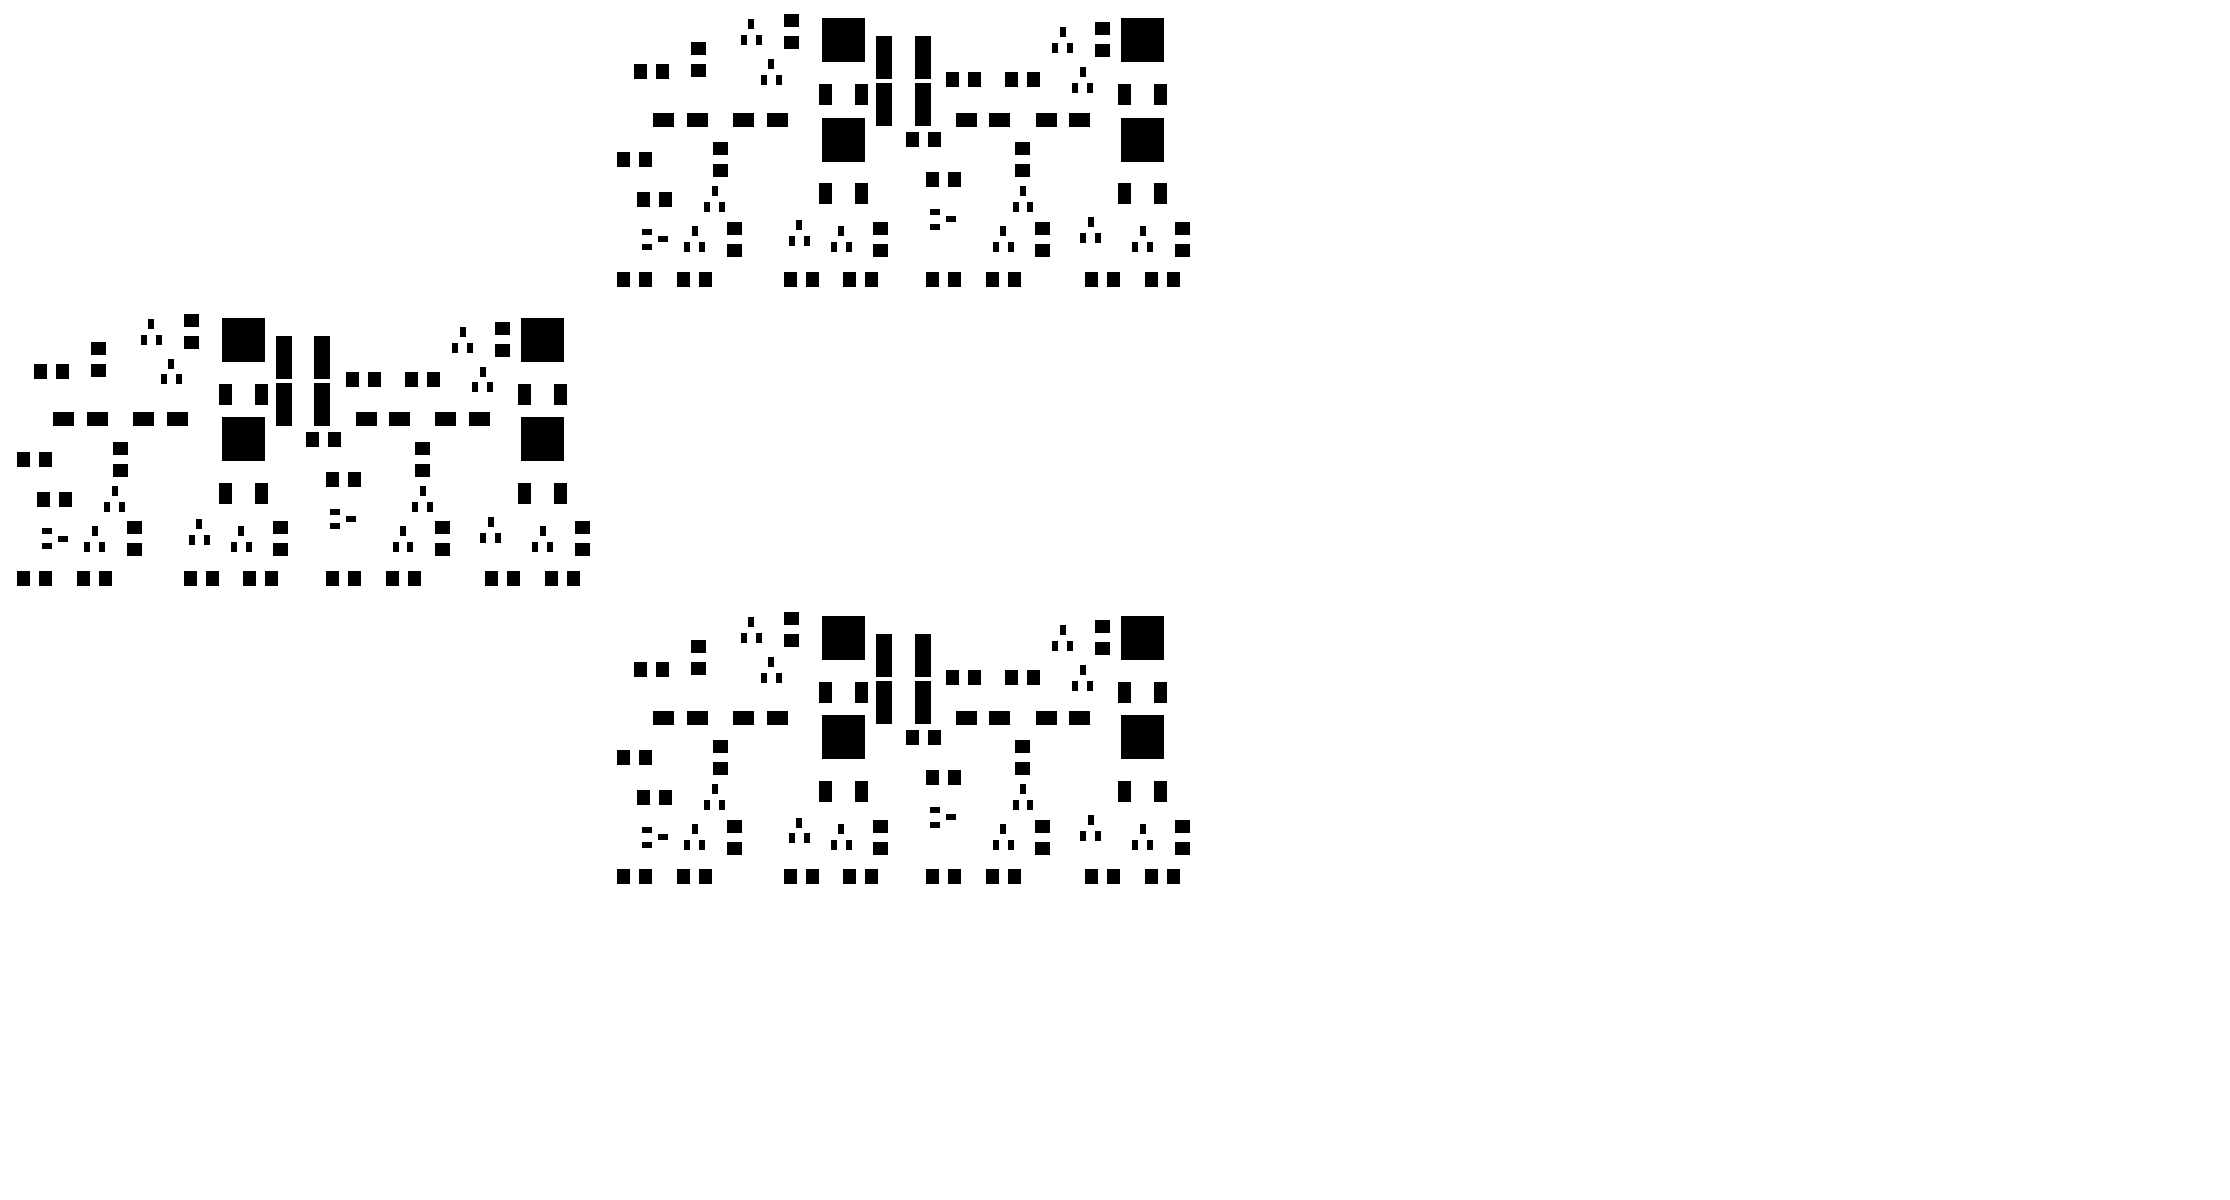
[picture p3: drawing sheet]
<svg xmlns="http://www.w3.org/2000/svg" width="944mm" height="508mm" viewBox="0 0 944 508" stroke-linecap="round" stroke-linejoin="round" font-family="sans-serif">
<g fill="#000">
<path d="M292.6 18h5.9v5.3h-5.9z" fill-rule="evenodd"/>
<path d="M313.5 14.8h2.6v4.2h-2.6z" fill-rule="evenodd"/>
<path d="M316.7 8h2.5v4.2h-2.5z" fill-rule="evenodd"/>
<path d="M319.9 14.8h2.5v4.2h-2.5z" fill-rule="evenodd"/>
<path d="M331.9 6.2h6v5.3h-6z" fill-rule="evenodd"/>
<path d="M331.9 15.5h6v5.3h-6z" fill-rule="evenodd"/>
<path d="M348 7.6h18.1v18.6h-18.1z" fill-rule="evenodd"/>
<path d="M448.7 11.4h2.5v4.2h-2.5z" fill-rule="evenodd"/>
<path d="M463.9 9.6h5.9v5.3h-5.9z" fill-rule="evenodd"/>
<path d="M463.9 18.9h5.9v5.3h-5.9z" fill-rule="evenodd"/>
<path d="M474.7 7.6h18.1v18.6h-18.1z" fill-rule="evenodd"/>
<path d="M268.4 27.4h5.3v6h-5.3z" fill-rule="evenodd"/>
<path d="M277.7 27.4h5.4v6h-5.4z" fill-rule="evenodd"/>
<path d="M292.6 27.3h5.9v5.3h-5.9z" fill-rule="evenodd"/>
<path d="M322 31.6h2.5v4.3h-2.5z" fill-rule="evenodd"/>
<path d="M325.2 24.9h2.5v4.2h-2.5z" fill-rule="evenodd"/>
<path d="M328.3 31.6h2.6v4.3h-2.6z" fill-rule="evenodd"/>
<path d="M346.8 35.6h5.3v8.7h-5.3z" fill-rule="evenodd"/>
<path d="M362 35.5h5.3v8.8h-5.3z" fill-rule="evenodd"/>
<path d="M370.9 15.4h6.7v18h-6.7z" fill-rule="evenodd"/>
<path d="M387.2 15.4h6.7v18h-6.7z" fill-rule="evenodd"/>
<path d="M400.4 30.8h5.3v5.9h-5.3z" fill-rule="evenodd"/>
<path d="M409.7 30.8h5.3v5.9h-5.3z" fill-rule="evenodd"/>
<path d="M425.7 30.8h5.4v5.9h-5.4z" fill-rule="evenodd"/>
<path d="M435.1 30.8h5.3v5.9h-5.3z" fill-rule="evenodd"/>
<path d="M445.5 18.1h2.6v4.3h-2.6z" fill-rule="evenodd"/>
<path d="M451.9 18.1h2.5v4.3h-2.5z" fill-rule="evenodd"/>
<path d="M454 35h2.5v4.2h-2.5z" fill-rule="evenodd"/>
<path d="M457.1 28.3h2.6v4.2h-2.6z" fill-rule="evenodd"/>
<path d="M460.3 35h2.5v4.2h-2.5z" fill-rule="evenodd"/>
<path d="M473.5 35.6h5.3v8.7h-5.3z" fill-rule="evenodd"/>
<path d="M488.7 35.5h5.3v8.8h-5.3z" fill-rule="evenodd"/>
<path d="M276.6 47.7h8.8v5.8h-8.8z" fill-rule="evenodd"/>
<path d="M290.9 47.7h8.8v5.8h-8.8z" fill-rule="evenodd"/>
<path d="M310.4 47.7h8.8v5.8h-8.8z" fill-rule="evenodd"/>
<path d="M324.7 47.7h8.8v5.8h-8.8z" fill-rule="evenodd"/>
<path d="M348 49.8h18.1v18.5h-18.1z" fill-rule="evenodd"/>
<path d="M370.9 35.2h6.7v18h-6.7z" fill-rule="evenodd"/>
<path d="M387.2 35.2h6.7v18h-6.7z" fill-rule="evenodd"/>
<path d="M404.6 47.7h8.8v5.8h-8.8z" fill-rule="evenodd"/>
<path d="M418.9 47.7h8.8v5.8h-8.8z" fill-rule="evenodd"/>
<path d="M438.4 47.7h8.8v5.8h-8.8z" fill-rule="evenodd"/>
<path d="M452.7 47.7h8.8v5.8h-8.8z" fill-rule="evenodd"/>
<path d="M474.7 49.8h18.1v18.5h-18.1z" fill-rule="evenodd"/>
<path d="M261.5 64.5h5.3v6h-5.3z" fill-rule="evenodd"/>
<path d="M270.8 64.5h5.3v6h-5.3z" fill-rule="evenodd"/>
<path d="M302.1 60.2h6v5.3h-6z" fill-rule="evenodd"/>
<path d="M302.1 69.5h6v5.3h-6z" fill-rule="evenodd"/>
<path d="M346.8 77.8h5.3v8.6h-5.3z" fill-rule="evenodd"/>
<path d="M362 77.7h5.3v8.8h-5.3z" fill-rule="evenodd"/>
<path d="M383.5 56.1h5.3v6h-5.3z" fill-rule="evenodd"/>
<path d="M392.8 56.1h5.3v6h-5.3z" fill-rule="evenodd"/>
<path d="M392 72.9h5.3v6h-5.3z" fill-rule="evenodd"/>
<path d="M401.3 72.9h5.3v6h-5.3z" fill-rule="evenodd"/>
<path d="M430.1 60.2h6v5.3h-6z" fill-rule="evenodd"/>
<path d="M430.1 69.5h6v5.3h-6z" fill-rule="evenodd"/>
<path d="M473.5 77.8h5.3v8.6h-5.3z" fill-rule="evenodd"/>
<path d="M488.7 77.7h5.3v8.8h-5.3z" fill-rule="evenodd"/>
<path d="M271.7 96.8h4.3v2.6h-4.3z" fill-rule="evenodd"/>
<path d="M269.9 81.4h5.3v6h-5.3z" fill-rule="evenodd"/>
<path d="M279.2 81.4h5.3v6h-5.3z" fill-rule="evenodd"/>
<path d="M292.9 95.8h2.5v4.2h-2.5z" fill-rule="evenodd"/>
<path d="M298.1 85.6h2.6v4.3h-2.6z" fill-rule="evenodd"/>
<path d="M301.3 78.9h2.5v4.2h-2.5z" fill-rule="evenodd"/>
<path d="M304.5 85.6h2.5v4.3h-2.5z" fill-rule="evenodd"/>
<path d="M308 93.9h6v5.4h-6z" fill-rule="evenodd"/>
<path d="M337 93h2.6v4.2h-2.6z" fill-rule="evenodd"/>
<path d="M354.8 95.8h2.5v4.2h-2.5z" fill-rule="evenodd"/>
<path d="M369.9 93.9h6v5.4h-6z" fill-rule="evenodd"/>
<path d="M393.8 94.7h4.2v2.5h-4.2z" fill-rule="evenodd"/>
<path d="M393.8 88.4h4.2v2.5h-4.2z" fill-rule="evenodd"/>
<path d="M400.5 91.5h4.3v2.6h-4.3z" fill-rule="evenodd"/>
<path d="M423.3 95.8h2.6v4.2h-2.6z" fill-rule="evenodd"/>
<path d="M428.6 85.6h2.6v4.3h-2.6z" fill-rule="evenodd"/>
<path d="M431.8 78.9h2.5v4.2h-2.5z" fill-rule="evenodd"/>
<path d="M435 85.6h2.5v4.3h-2.5z" fill-rule="evenodd"/>
<path d="M438.5 93.9h6v5.4h-6z" fill-rule="evenodd"/>
<path d="M460.5 92h2.6v4.2h-2.6z" fill-rule="evenodd"/>
<path d="M482.5 95.8h2.5v4.2h-2.5z" fill-rule="evenodd"/>
<path d="M497.6 93.9h6v5.4h-6z" fill-rule="evenodd"/>
<path d="M261.5 115.1h5.3v6h-5.3z" fill-rule="evenodd"/>
<path d="M271.7 103.1h4.3v2.6h-4.3z" fill-rule="evenodd"/>
<path d="M270.8 115.1h5.3v6h-5.3z" fill-rule="evenodd"/>
<path d="M278.5 100h4.2v2.5h-4.2z" fill-rule="evenodd"/>
<path d="M286.8 115.1h5.3v6h-5.3z" fill-rule="evenodd"/>
<path d="M289.7 102.5h2.5v4.2h-2.5z" fill-rule="evenodd"/>
<path d="M296 102.5h2.6v4.2h-2.6z" fill-rule="evenodd"/>
<path d="M296.1 115.1h5.3v6h-5.3z" fill-rule="evenodd"/>
<path d="M308 103.2h6v5.4h-6z" fill-rule="evenodd"/>
<path d="M333.9 99.7h2.5v4.3h-2.5z" fill-rule="evenodd"/>
<path d="M331.8 115.1h5.4v6h-5.4z" fill-rule="evenodd"/>
<path d="M340.2 99.7h2.5v4.3h-2.5z" fill-rule="evenodd"/>
<path d="M341.1 115.1h5.4v6h-5.4z" fill-rule="evenodd"/>
<path d="M351.6 102.5h2.5v4.2h-2.5z" fill-rule="evenodd"/>
<path d="M357.9 102.5h2.6v4.2h-2.6z" fill-rule="evenodd"/>
<path d="M357.2 115.1h5.3v6h-5.3z" fill-rule="evenodd"/>
<path d="M366.5 115.1h5.3v6h-5.3z" fill-rule="evenodd"/>
<path d="M369.9 103.2h6v5.4h-6z" fill-rule="evenodd"/>
<path d="M392 115.1h5.3v6h-5.3z" fill-rule="evenodd"/>
<path d="M401.3 115.1h5.3v6h-5.3z" fill-rule="evenodd"/>
<path d="M417.3 115.1h5.3v6h-5.3z" fill-rule="evenodd"/>
<path d="M420.2 102.5h2.5v4.2h-2.5z" fill-rule="evenodd"/>
<path d="M426.5 102.5h2.6v4.2h-2.6z" fill-rule="evenodd"/>
<path d="M426.6 115.1h5.3v6h-5.3z" fill-rule="evenodd"/>
<path d="M438.5 103.2h6v5.4h-6z" fill-rule="evenodd"/>
<path d="M457.3 98.7h2.6v4.2h-2.6z" fill-rule="evenodd"/>
<path d="M459.5 115.1h5.4v6h-5.4z" fill-rule="evenodd"/>
<path d="M463.7 98.7h2.5v4.2h-2.5z" fill-rule="evenodd"/>
<path d="M468.8 115.1h5.4v6h-5.4z" fill-rule="evenodd"/>
<path d="M479.3 102.5h2.5v4.2h-2.5z" fill-rule="evenodd"/>
<path d="M485.6 102.5h2.6v4.2h-2.6z" fill-rule="evenodd"/>
<path d="M484.9 115.1h5.3v6h-5.3z" fill-rule="evenodd"/>
<path d="M494.2 115.1h5.3v6h-5.3z" fill-rule="evenodd"/>
<path d="M497.6 103.2h6v5.4h-6z" fill-rule="evenodd"/>
<path d="M62.7 134.9h2.5v4.2h-2.5z" fill-rule="evenodd"/>
<path d="M77.9 133.1h6v5.3h-6z" fill-rule="evenodd"/>
<path d="M94 134.5h18.1v18.6h-18.1z" fill-rule="evenodd"/>
<path d="M209.9 136.5h5.9v5.3h-5.9z" fill-rule="evenodd"/>
<path d="M220.7 134.5h18.1v18.6h-18.1z" fill-rule="evenodd"/>
<path d="M14.4 154.3h5.3v6h-5.3z" fill-rule="evenodd"/>
<path d="M23.7 154.3h5.3v6h-5.3z" fill-rule="evenodd"/>
<path d="M38.5 144.9h6v5.3h-6z" fill-rule="evenodd"/>
<path d="M38.5 154.2h6v5.3h-6z" fill-rule="evenodd"/>
<path d="M59.5 141.7h2.6v4.2h-2.6z" fill-rule="evenodd"/>
<path d="M65.9 141.7h2.5v4.2h-2.5z" fill-rule="evenodd"/>
<path d="M71.1 151.8h2.6v4.2h-2.6z" fill-rule="evenodd"/>
<path d="M77.9 142.4h6v5.3h-6z" fill-rule="evenodd"/>
<path d="M146.4 157.7h5.3v5.9h-5.3z" fill-rule="evenodd"/>
<path d="M155.7 157.7h5.3v5.9h-5.3z" fill-rule="evenodd"/>
<path d="M171.7 157.7h5.4v5.9h-5.4z" fill-rule="evenodd"/>
<path d="M181.1 157.7h5.3v5.9h-5.3z" fill-rule="evenodd"/>
<path d="M191.5 145h2.6v4.3h-2.6z" fill-rule="evenodd"/>
<path d="M194.7 138.3h2.5v4.2h-2.5z" fill-rule="evenodd"/>
<path d="M197.9 145h2.5v4.3h-2.5z" fill-rule="evenodd"/>
<path d="M203.1 155.2h2.6v4.2h-2.6z" fill-rule="evenodd"/>
<path d="M209.9 145.8h5.9v5.3h-5.9z" fill-rule="evenodd"/>
<path d="M68 158.5h2.5v4.3h-2.5z" fill-rule="evenodd"/>
<path d="M74.3 158.5h2.5v4.3h-2.5z" fill-rule="evenodd"/>
<path d="M92.8 162.5h5.2v8.7h-5.2z" fill-rule="evenodd"/>
<path d="M94 176.7h18.1v18.5h-18.1z" fill-rule="evenodd"/>
<path d="M108 162.4h5.3v8.8h-5.3z" fill-rule="evenodd"/>
<path d="M116.9 142.3h6.7v18h-6.7z" fill-rule="evenodd"/>
<path d="M133.2 142.3h6.6v18h-6.6z" fill-rule="evenodd"/>
<path d="M200 161.9h2.5v4.2h-2.5z" fill-rule="evenodd"/>
<path d="M206.3 161.9h2.5v4.2h-2.5z" fill-rule="evenodd"/>
<path d="M219.5 162.5h5.3v8.7h-5.3z" fill-rule="evenodd"/>
<path d="M220.7 176.7h18.1v18.5h-18.1z" fill-rule="evenodd"/>
<path d="M234.7 162.4h5.3v8.8h-5.3z" fill-rule="evenodd"/>
<path d="M7.5 191.4h5.3v6h-5.3z" fill-rule="evenodd"/>
<path d="M16.8 191.4h5.3v6h-5.3z" fill-rule="evenodd"/>
<path d="M22.6 174.6h8.8v5.8h-8.8z" fill-rule="evenodd"/>
<path d="M36.9 174.6h8.8v5.8h-8.8z" fill-rule="evenodd"/>
<path d="M48.1 187.1h5.9v5.3h-5.9z" fill-rule="evenodd"/>
<path d="M56.4 174.6h8.8v5.8h-8.8z" fill-rule="evenodd"/>
<path d="M70.7 174.6h8.8v5.8h-8.8z" fill-rule="evenodd"/>
<path d="M116.9 162.1h6.7v18h-6.7z" fill-rule="evenodd"/>
<path d="M129.5 183h5.3v6h-5.3z" fill-rule="evenodd"/>
<path d="M133.2 162.1h6.6v18h-6.6z" fill-rule="evenodd"/>
<path d="M138.8 183h5.3v6h-5.3z" fill-rule="evenodd"/>
<path d="M138 199.8h5.3v6h-5.3z" fill-rule="evenodd"/>
<path d="M150.6 174.6h8.8v5.8h-8.8z" fill-rule="evenodd"/>
<path d="M147.3 199.8h5.3v6h-5.3z" fill-rule="evenodd"/>
<path d="M164.9 174.6h8.8v5.8h-8.8z" fill-rule="evenodd"/>
<path d="M176.1 187.1h6v5.3h-6z" fill-rule="evenodd"/>
<path d="M184.4 174.6h8.8v5.8h-8.8z" fill-rule="evenodd"/>
<path d="M198.7 174.6h8.8v5.8h-8.8z" fill-rule="evenodd"/>
<path d="M15.9 208.3h5.3v6h-5.3z" fill-rule="evenodd"/>
<path d="M25.2 208.3h5.3v6h-5.3z" fill-rule="evenodd"/>
<path d="M44.1 212.5h2.6v4.3h-2.6z" fill-rule="evenodd"/>
<path d="M47.3 205.8h2.5v4.2h-2.5z" fill-rule="evenodd"/>
<path d="M50.5 212.5h2.5v4.3h-2.5z" fill-rule="evenodd"/>
<path d="M48.1 196.4h5.9v5.3h-5.9z" fill-rule="evenodd"/>
<path d="M92.8 204.7h5.2v8.6h-5.2z" fill-rule="evenodd"/>
<path d="M108 204.6h5.3v8.8h-5.3z" fill-rule="evenodd"/>
<path d="M139.8 215.3h4.2v2.5h-4.2z" fill-rule="evenodd"/>
<path d="M174.6 212.5h2.6v4.3h-2.6z" fill-rule="evenodd"/>
<path d="M177.8 205.8h2.5v4.2h-2.5z" fill-rule="evenodd"/>
<path d="M176.1 196.4h6v5.3h-6z" fill-rule="evenodd"/>
<path d="M181 212.5h2.5v4.3h-2.5z" fill-rule="evenodd"/>
<path d="M219.5 204.7h5.3v8.6h-5.3z" fill-rule="evenodd"/>
<path d="M234.7 204.6h5.3v8.8h-5.3z" fill-rule="evenodd"/>
<path d="M17.7 230h4.2v2.6h-4.2z" fill-rule="evenodd"/>
<path d="M17.7 223.7h4.2v2.6h-4.2z" fill-rule="evenodd"/>
<path d="M24.5 226.9h4.2v2.5h-4.2z" fill-rule="evenodd"/>
<path d="M35.7 229.4h2.5v4.2h-2.5z" fill-rule="evenodd"/>
<path d="M38.8 222.7h2.6v4.2h-2.6z" fill-rule="evenodd"/>
<path d="M42 229.4h2.5v4.2h-2.5z" fill-rule="evenodd"/>
<path d="M54 220.8h6v5.4h-6z" fill-rule="evenodd"/>
<path d="M54 230.1h6v5.4h-6z" fill-rule="evenodd"/>
<path d="M79.8 226.6h2.6v4.2h-2.6z" fill-rule="evenodd"/>
<path d="M83 219.9h2.5v4.2h-2.5z" fill-rule="evenodd"/>
<path d="M86.2 226.6h2.5v4.2h-2.5z" fill-rule="evenodd"/>
<path d="M97.6 229.4h2.5v4.2h-2.5z" fill-rule="evenodd"/>
<path d="M100.8 222.7h2.5v4.2h-2.5z" fill-rule="evenodd"/>
<path d="M103.9 229.4h2.6v4.2h-2.6z" fill-rule="evenodd"/>
<path d="M115.9 220.8h6v5.4h-6z" fill-rule="evenodd"/>
<path d="M115.9 230.1h6v5.4h-6z" fill-rule="evenodd"/>
<path d="M139.8 221.6h4.2v2.5h-4.2z" fill-rule="evenodd"/>
<path d="M146.5 218.4h4.3v2.6h-4.3z" fill-rule="evenodd"/>
<path d="M166.2 229.4h2.5v4.2h-2.5z" fill-rule="evenodd"/>
<path d="M169.3 222.7h2.6v4.2h-2.6z" fill-rule="evenodd"/>
<path d="M172.5 229.4h2.5v4.2h-2.5z" fill-rule="evenodd"/>
<path d="M184.5 220.8h6v5.4h-6z" fill-rule="evenodd"/>
<path d="M184.5 230.1h6v5.4h-6z" fill-rule="evenodd"/>
<path d="M203.3 225.6h2.6v4.2h-2.6z" fill-rule="evenodd"/>
<path d="M206.5 218.9h2.5v4.2h-2.5z" fill-rule="evenodd"/>
<path d="M209.7 225.6h2.5v4.2h-2.5z" fill-rule="evenodd"/>
<path d="M225.3 229.4h2.5v4.2h-2.5z" fill-rule="evenodd"/>
<path d="M228.5 222.7h2.5v4.2h-2.5z" fill-rule="evenodd"/>
<path d="M231.6 229.4h2.6v4.2h-2.6z" fill-rule="evenodd"/>
<path d="M243.6 220.8h6v5.4h-6z" fill-rule="evenodd"/>
<path d="M243.6 230.1h6v5.4h-6z" fill-rule="evenodd"/>
<path d="M7.5 242h5.3v6h-5.3z" fill-rule="evenodd"/>
<path d="M16.8 242h5.3v6h-5.3z" fill-rule="evenodd"/>
<path d="M32.8 242h5.3v6h-5.3z" fill-rule="evenodd"/>
<path d="M42.1 242h5.3v6h-5.3z" fill-rule="evenodd"/>
<path d="M77.8 242h5.3v6h-5.3z" fill-rule="evenodd"/>
<path d="M87.1 242h5.4v6h-5.4z" fill-rule="evenodd"/>
<path d="M103.2 242h5.3v6h-5.3z" fill-rule="evenodd"/>
<path d="M112.5 242h5.3v6h-5.3z" fill-rule="evenodd"/>
<path d="M138 242h5.3v6h-5.3z" fill-rule="evenodd"/>
<path d="M147.3 242h5.3v6h-5.3z" fill-rule="evenodd"/>
<path d="M163.3 242h5.3v6h-5.3z" fill-rule="evenodd"/>
<path d="M172.6 242h5.3v6h-5.3z" fill-rule="evenodd"/>
<path d="M205.5 242h5.4v6h-5.4z" fill-rule="evenodd"/>
<path d="M214.8 242h5.4v6h-5.4z" fill-rule="evenodd"/>
<path d="M230.9 242h5.3v6h-5.3z" fill-rule="evenodd"/>
<path d="M240.2 242h5.3v6h-5.3z" fill-rule="evenodd"/>
<path d="M331.9 259.3h6v5.3h-6z" fill-rule="evenodd"/>
<path d="M292.6 271.1h5.9v5.3h-5.9z" fill-rule="evenodd"/>
<path d="M313.5 267.9h2.6v4.2h-2.6z" fill-rule="evenodd"/>
<path d="M316.7 261.1h2.5v4.3h-2.5z" fill-rule="evenodd"/>
<path d="M319.9 267.9h2.5v4.2h-2.5z" fill-rule="evenodd"/>
<path d="M331.9 268.6h6v5.3h-6z" fill-rule="evenodd"/>
<path d="M348 260.7h18.1v18.6h-18.1z" fill-rule="evenodd"/>
<path d="M445.5 271.3h2.6v4.2h-2.6z" fill-rule="evenodd"/>
<path d="M448.7 264.5h2.5v4.2h-2.5z" fill-rule="evenodd"/>
<path d="M451.9 271.3h2.5v4.2h-2.5z" fill-rule="evenodd"/>
<path d="M463.9 272h5.9v5.3h-5.9z" fill-rule="evenodd"/>
<path d="M463.9 262.7h5.9v5.3h-5.9z" fill-rule="evenodd"/>
<path d="M474.7 260.7h18.1v18.6h-18.1z" fill-rule="evenodd"/>
<path d="M268.4 280.5h5.3v6h-5.3z" fill-rule="evenodd"/>
<path d="M277.7 280.5h5.4v6h-5.4z" fill-rule="evenodd"/>
<path d="M292.6 280.4h5.9v5.3h-5.9z" fill-rule="evenodd"/>
<path d="M322 284.8h2.5v4.2h-2.5z" fill-rule="evenodd"/>
<path d="M325.2 278h2.5v4.2h-2.5z" fill-rule="evenodd"/>
<path d="M328.3 284.8h2.6v4.2h-2.6z" fill-rule="evenodd"/>
<path d="M346.8 288.7h5.3v8.7h-5.3z" fill-rule="evenodd"/>
<path d="M362 288.6h5.3v8.8h-5.3z" fill-rule="evenodd"/>
<path d="M370.9 268.5h6.7v18h-6.7z" fill-rule="evenodd"/>
<path d="M387.2 268.5h6.7v18h-6.7z" fill-rule="evenodd"/>
<path d="M400.4 283.9h5.3v6h-5.3z" fill-rule="evenodd"/>
<path d="M409.7 283.9h5.3v6h-5.3z" fill-rule="evenodd"/>
<path d="M425.7 283.9h5.4v6h-5.4z" fill-rule="evenodd"/>
<path d="M435.1 283.9h5.3v6h-5.3z" fill-rule="evenodd"/>
<path d="M454 288.1h2.5v4.3h-2.5z" fill-rule="evenodd"/>
<path d="M457.1 281.4h2.6v4.2h-2.6z" fill-rule="evenodd"/>
<path d="M460.3 288.1h2.5v4.3h-2.5z" fill-rule="evenodd"/>
<path d="M473.5 288.7h5.3v8.7h-5.3z" fill-rule="evenodd"/>
<path d="M488.7 288.6h5.3v8.8h-5.3z" fill-rule="evenodd"/>
<path d="M276.6 300.8h8.8v5.9h-8.8z" fill-rule="evenodd"/>
<path d="M290.9 300.8h8.8v5.9h-8.8z" fill-rule="evenodd"/>
<path d="M302.1 313.3h6v5.3h-6z" fill-rule="evenodd"/>
<path d="M310.4 300.8h8.8v5.9h-8.8z" fill-rule="evenodd"/>
<path d="M324.7 300.8h8.8v5.9h-8.8z" fill-rule="evenodd"/>
<path d="M348 302.9h18.1v18.6h-18.1z" fill-rule="evenodd"/>
<path d="M370.9 288.4h6.7v17.9h-6.7z" fill-rule="evenodd"/>
<path d="M383.5 309.2h5.3v6h-5.3z" fill-rule="evenodd"/>
<path d="M387.2 288.4h6.7v17.9h-6.7z" fill-rule="evenodd"/>
<path d="M392.8 309.2h5.3v6h-5.3z" fill-rule="evenodd"/>
<path d="M404.6 300.8h8.8v5.9h-8.8z" fill-rule="evenodd"/>
<path d="M418.9 300.8h8.8v5.9h-8.8z" fill-rule="evenodd"/>
<path d="M430.1 313.3h6v5.3h-6z" fill-rule="evenodd"/>
<path d="M438.4 300.8h8.8v5.9h-8.8z" fill-rule="evenodd"/>
<path d="M452.7 300.8h8.8v5.9h-8.8z" fill-rule="evenodd"/>
<path d="M474.7 302.9h18.1v18.6h-18.1z" fill-rule="evenodd"/>
<path d="M261.5 317.6h5.3v6h-5.3z" fill-rule="evenodd"/>
<path d="M270.8 317.6h5.3v6h-5.3z" fill-rule="evenodd"/>
<path d="M269.9 334.5h5.3v6h-5.3z" fill-rule="evenodd"/>
<path d="M279.2 334.5h5.3v6h-5.3z" fill-rule="evenodd"/>
<path d="M301.3 332h2.5v4.2h-2.5z" fill-rule="evenodd"/>
<path d="M302.1 322.6h6v5.3h-6z" fill-rule="evenodd"/>
<path d="M346.8 330.9h5.3v8.7h-5.3z" fill-rule="evenodd"/>
<path d="M362 330.8h5.3v8.8h-5.3z" fill-rule="evenodd"/>
<path d="M392 326.1h5.3v6h-5.3z" fill-rule="evenodd"/>
<path d="M401.3 326.1h5.3v6h-5.3z" fill-rule="evenodd"/>
<path d="M431.8 332h2.5v4.2h-2.5z" fill-rule="evenodd"/>
<path d="M430.1 322.6h6v5.3h-6z" fill-rule="evenodd"/>
<path d="M473.5 330.9h5.3v8.7h-5.3z" fill-rule="evenodd"/>
<path d="M488.7 330.8h5.3v8.8h-5.3z" fill-rule="evenodd"/>
<path d="M271.7 356.3h4.3v2.5h-4.3z" fill-rule="evenodd"/>
<path d="M271.7 349.9h4.3v2.6h-4.3z" fill-rule="evenodd"/>
<path d="M278.5 353.1h4.2v2.5h-4.2z" fill-rule="evenodd"/>
<path d="M289.7 355.6h2.5v4.3h-2.5z" fill-rule="evenodd"/>
<path d="M292.9 348.9h2.5v4.2h-2.5z" fill-rule="evenodd"/>
<path d="M296 355.6h2.6v4.3h-2.6z" fill-rule="evenodd"/>
<path d="M298.1 338.8h2.6v4.2h-2.6z" fill-rule="evenodd"/>
<path d="M304.5 338.8h2.5v4.2h-2.5z" fill-rule="evenodd"/>
<path d="M308 347.1h6v5.3h-6z" fill-rule="evenodd"/>
<path d="M333.9 352.9h2.5v4.2h-2.5z" fill-rule="evenodd"/>
<path d="M337 346.1h2.6v4.2h-2.6z" fill-rule="evenodd"/>
<path d="M340.2 352.9h2.5v4.2h-2.5z" fill-rule="evenodd"/>
<path d="M351.6 355.6h2.5v4.3h-2.5z" fill-rule="evenodd"/>
<path d="M354.8 348.9h2.5v4.2h-2.5z" fill-rule="evenodd"/>
<path d="M357.9 355.6h2.6v4.3h-2.6z" fill-rule="evenodd"/>
<path d="M369.9 347.1h6v5.3h-6z" fill-rule="evenodd"/>
<path d="M393.8 347.8h4.2v2.6h-4.2z" fill-rule="evenodd"/>
<path d="M393.8 341.5h4.2v2.5h-4.2z" fill-rule="evenodd"/>
<path d="M400.5 344.7h4.3v2.5h-4.3z" fill-rule="evenodd"/>
<path d="M420.2 355.6h2.5v4.3h-2.5z" fill-rule="evenodd"/>
<path d="M423.3 348.9h2.6v4.2h-2.6z" fill-rule="evenodd"/>
<path d="M426.5 355.6h2.6v4.3h-2.6z" fill-rule="evenodd"/>
<path d="M428.6 338.8h2.6v4.2h-2.6z" fill-rule="evenodd"/>
<path d="M435 338.8h2.5v4.2h-2.5z" fill-rule="evenodd"/>
<path d="M438.5 347.1h6v5.3h-6z" fill-rule="evenodd"/>
<path d="M457.3 351.8h2.6v4.3h-2.6z" fill-rule="evenodd"/>
<path d="M460.5 345.1h2.6v4.2h-2.6z" fill-rule="evenodd"/>
<path d="M463.7 351.8h2.5v4.3h-2.5z" fill-rule="evenodd"/>
<path d="M479.3 355.6h2.5v4.3h-2.5z" fill-rule="evenodd"/>
<path d="M482.5 348.9h2.5v4.2h-2.5z" fill-rule="evenodd"/>
<path d="M485.6 355.6h2.6v4.3h-2.6z" fill-rule="evenodd"/>
<path d="M497.6 347.1h6v5.3h-6z" fill-rule="evenodd"/>
<path d="M261.5 368.3h5.3v5.9h-5.3z" fill-rule="evenodd"/>
<path d="M270.8 368.3h5.3v5.9h-5.3z" fill-rule="evenodd"/>
<path d="M286.8 368.3h5.3v5.9h-5.3z" fill-rule="evenodd"/>
<path d="M296.1 368.3h5.3v5.9h-5.3z" fill-rule="evenodd"/>
<path d="M308 356.4h6v5.3h-6z" fill-rule="evenodd"/>
<path d="M331.8 368.3h5.4v5.9h-5.4z" fill-rule="evenodd"/>
<path d="M341.1 368.3h5.4v5.9h-5.4z" fill-rule="evenodd"/>
<path d="M357.2 368.3h5.3v5.9h-5.3z" fill-rule="evenodd"/>
<path d="M366.5 368.3h5.3v5.9h-5.3z" fill-rule="evenodd"/>
<path d="M369.9 356.4h6v5.3h-6z" fill-rule="evenodd"/>
<path d="M392 368.3h5.3v5.9h-5.3z" fill-rule="evenodd"/>
<path d="M401.3 368.3h5.3v5.9h-5.3z" fill-rule="evenodd"/>
<path d="M417.3 368.3h5.3v5.9h-5.3z" fill-rule="evenodd"/>
<path d="M426.6 368.3h5.3v5.9h-5.3z" fill-rule="evenodd"/>
<path d="M438.5 356.4h6v5.3h-6z" fill-rule="evenodd"/>
<path d="M459.5 368.3h5.4v5.9h-5.4z" fill-rule="evenodd"/>
<path d="M468.8 368.3h5.4v5.9h-5.4z" fill-rule="evenodd"/>
<path d="M484.9 368.3h5.3v5.9h-5.3z" fill-rule="evenodd"/>
<path d="M494.2 368.3h5.3v5.9h-5.3z" fill-rule="evenodd"/>
<path d="M497.6 356.4h6v5.3h-6z" fill-rule="evenodd"/>
</g>
</svg>
